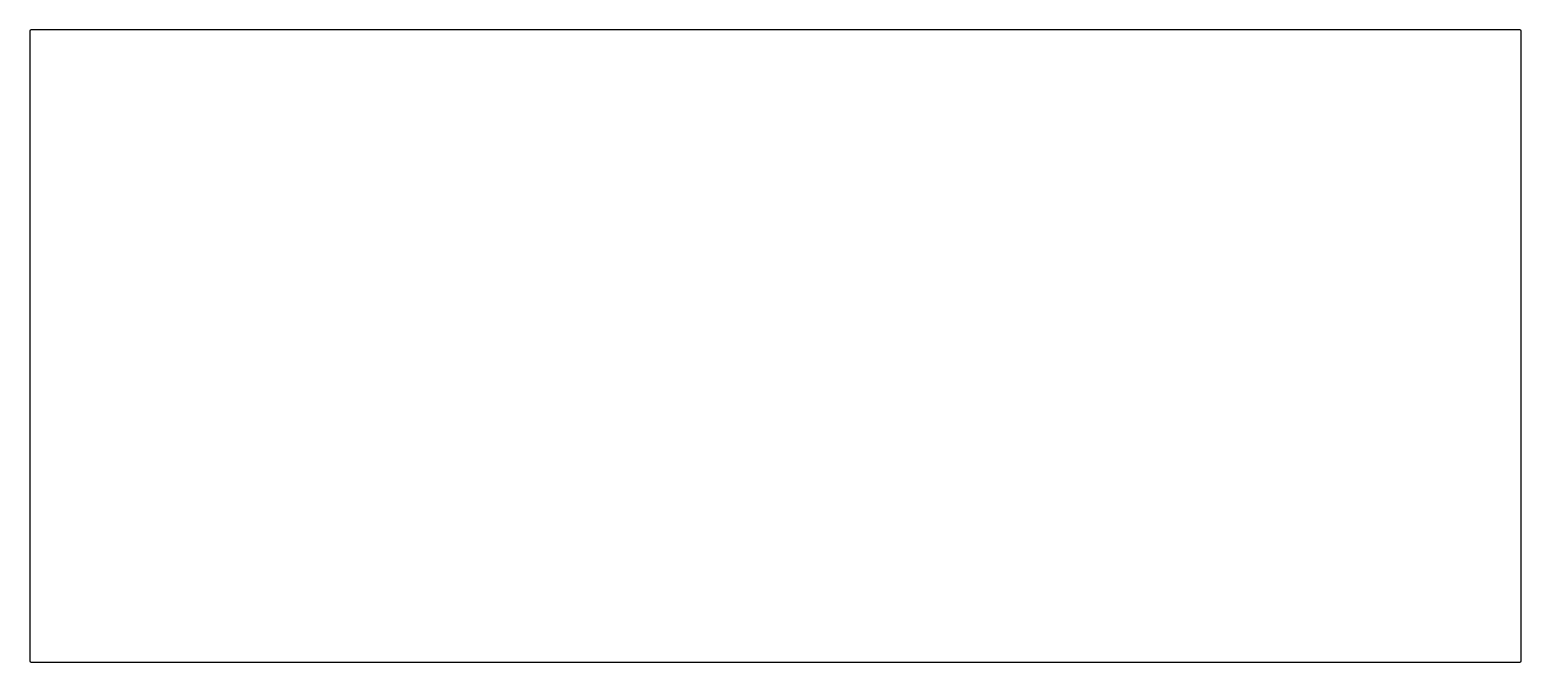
# Model space of a CAD drawing. Header units: millimetres. Extents: x 0 to 1160, y 0 to 492.
import ezdxf

# ---------------------------------------------------------------- set-up
doc = ezdxf.new("R2010")
doc.units = ezdxf.units.MM

msp = doc.modelspace()

# ---------------------------------------------------------------- linework, layer by layer
at = {"color": 7, "linetype": 'Continuous', "lineweight": 25}
for p, q in [((0, 491), (0, 1)), ((1159, 492), (1, 492)), ((1160, 1), (1160, 491)), ((1, 0), (1159, 0))]:
    msp.add_line(p, q, dxfattribs=at)
for centre, start, end in [((1, 491), 90, 180), ((1159, 491), 0, 90), ((1, 1), 180, 270), ((1159, 1), 270, 0)]:
    msp.add_arc(centre, 1, start, end, dxfattribs=at)

doc.saveas('drawing.dxf')
